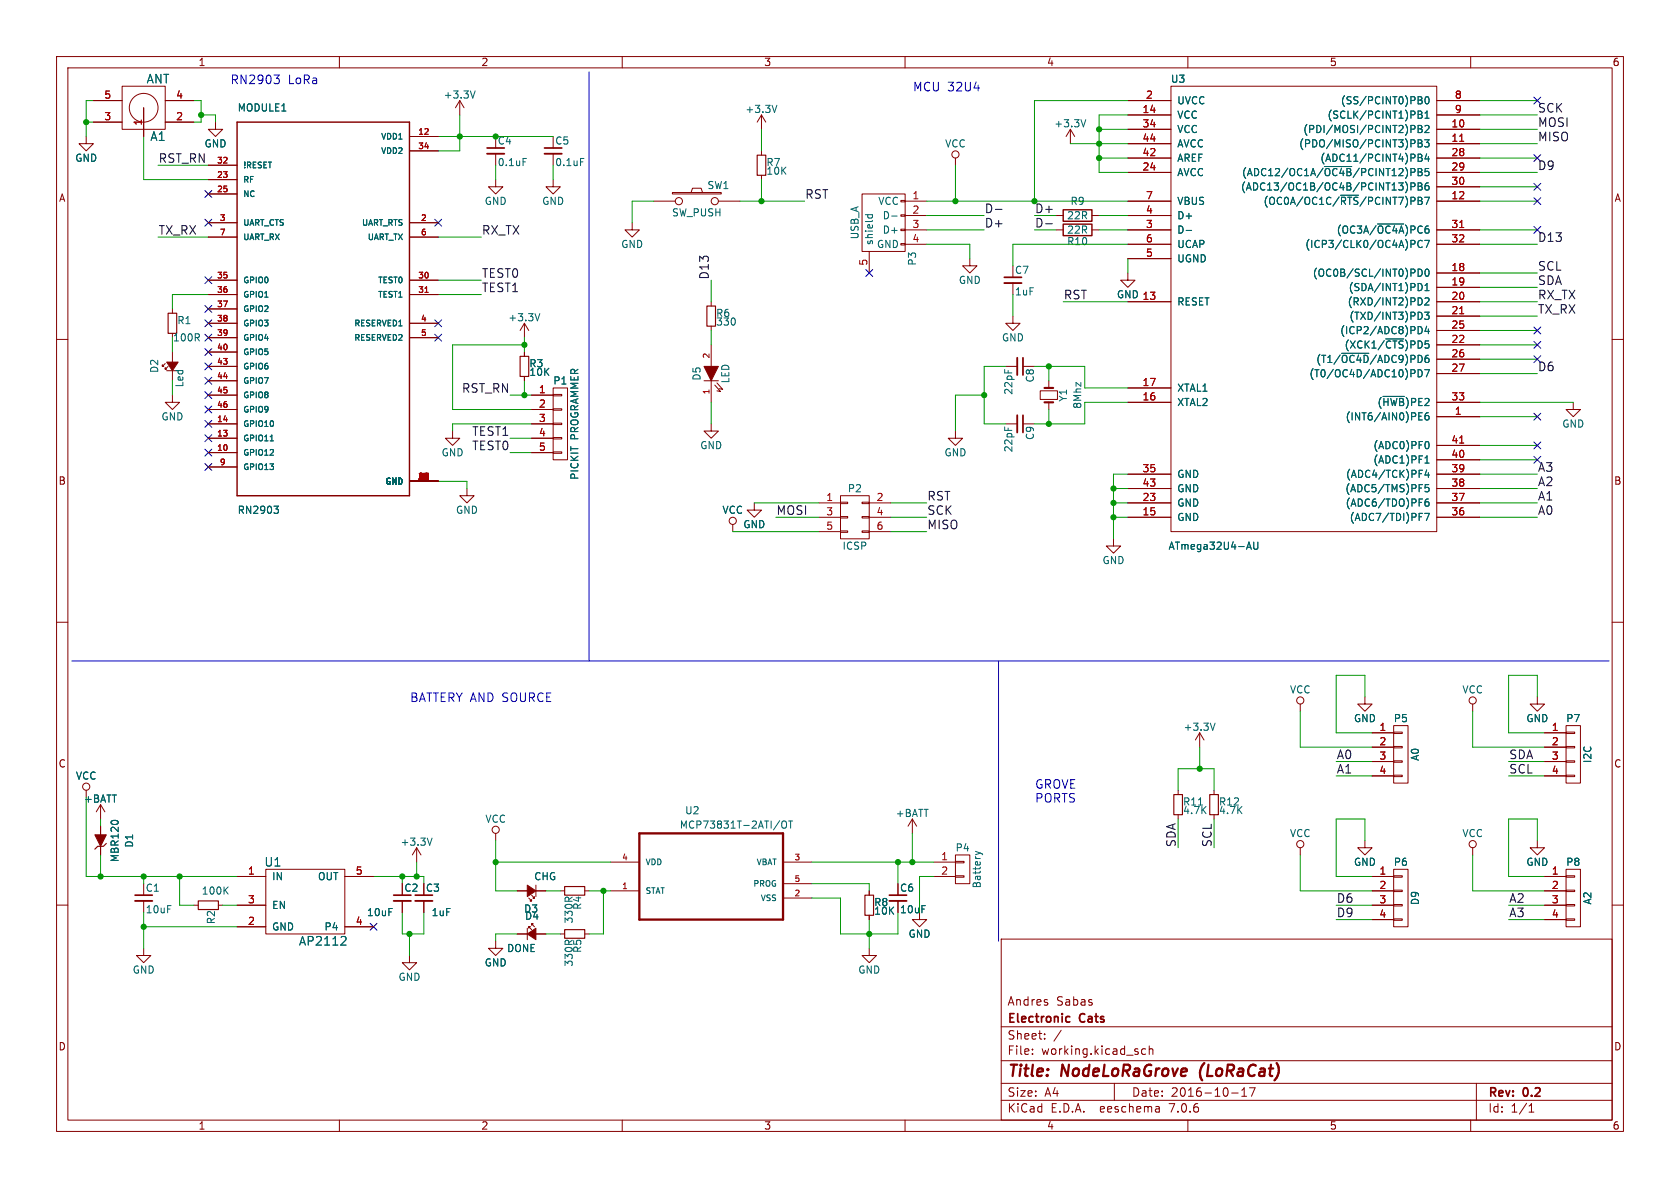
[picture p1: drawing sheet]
<svg xmlns="http://www.w3.org/2000/svg" width="297mm" height="210mm" viewBox="0 0 297 210" stroke-linecap="round" stroke-linejoin="round" font-family="sans-serif">
<defs><g id="words">
<g font-size="2.8" fill="#840000">
<text x="178" y="190.9">Title:</text>
<text x="187.7" y="190.9">NodeLoRaGrove</text>
<text x="212.9" y="190.9">(LoRaCat)</text>
</g>
<g font-size="2.1" fill="#006464">
<text x="25.8" y="15">ANT</text>
<text x="26.5" y="25.1">A1</text>
<text x="46.7" y="153.4">U1</text>
<text x="52.8" y="167.4">AP2112</text>
</g>
<g font-size="2.1" fill="#0000c2">
<text x="40.6" y="15">RN2903</text>
<text x="50.9" y="15">LoRa</text>
<text x="161.3" y="16.3">MCU 32U4</text>
<text x="72.4" y="124.2">BATTERY AND SOURCE</text>
<text x="182.9" y="139.5">GROVE</text>
<text x="182.9" y="142">PORTS</text>
</g>
<g font-size="2.1" fill="#0f0f0f">
<text x="271.8" y="20">SCK</text>
<text x="271.8" y="22.5">MOSI</text>
<text x="27.9" y="28.9">RST_RN</text>
<text x="271.8" y="25.1">MISO</text>
<text x="142.2" y="35.2">RST</text>
<text x="271.8" y="30.2">D9</text>
<text x="27.9" y="41.6">TX_RX</text>
<text x="85.1" y="41.6">RX_TX</text>
<text x="174" y="40.3">D+</text>
<text x="174" y="37.8">D-</text>
<text x="182.9" y="40.3">D-</text>
<text x="182.9" y="37.8">D+</text>
<text x="271.8" y="47.9">SCL</text>
<text x="271.8" y="42.9">D13</text>
<text x="85.1" y="49.2">TEST0</text>
<text x="85.1" y="51.8">TEST1</text>
<text x="125.4" y="49.5" transform="rotate(-90 125.4 49.5)">D13</text>
<text x="188" y="53">RST</text>
<text x="271.8" y="53">RX_TX</text>
<text x="271.8" y="50.5">SDA</text>
<text x="271.8" y="55.6">TX_RX</text>
<text x="271.8" y="65.7">D6</text>
<text x="81.6" y="69.5">RST_RN</text>
<text x="83.4" y="77.2">TEST1</text>
<text x="83.4" y="79.7">TEST0</text>
<text x="271.8" y="83.5">A3</text>
<text x="163.8" y="88.6">RST</text>
<text x="271.8" y="88.6">A1</text>
<text x="271.8" y="86">A2</text>
<text x="137.2" y="91.1">MOSI</text>
<text x="163.8" y="91.1">SCK</text>
<text x="163.8" y="93.7">MISO</text>
<text x="271.8" y="91.1">A0</text>
<text x="236.2" y="136.8">A1</text>
<text x="236.2" y="134.3">A0</text>
<text x="266.7" y="136.8">SCL</text>
<text x="266.7" y="134.3">SDA</text>
<text x="208" y="149.9" transform="rotate(-90 208 149.9)">SDA</text>
<text x="214.3" y="149.9" transform="rotate(-90 214.3 149.9)">SCL</text>
<text x="236.2" y="159.7">D6</text>
<text x="266.7" y="159.7">A2</text>
<text x="236.2" y="162.2">D9</text>
<text x="266.7" y="162.2">A3</text>
</g>
<g font-size="2.1" fill="#840000">
<text x="178" y="178">Andres</text>
<text x="186.7" y="178">Sabas</text>
<text x="178" y="184">Sheet:</text>
<text x="178" y="181.2">Electronic</text>
<text x="191" y="181.2">Cats</text>
<text x="178" y="186.7">File:</text>
<text x="184.1" y="186.7">working.kicad_sch</text>
<text x="178" y="196.9">KiCad</text>
<text x="178" y="194.1">Size:</text>
<text x="184.7" y="194.1">A4</text>
<text x="185.7" y="196.9">E.D.A.</text>
<text x="194.6" y="196.9">eeschema</text>
<text x="200" y="194.1">Date:</text>
<text x="207" y="196.9">7.0.6</text>
<text x="207" y="194.1">2016-10-17</text>
<text x="263" y="194.3">Rev:</text>
<text x="263" y="196.9">Id:</text>
<text x="267.1" y="196.9">1/1</text>
<text x="269.4" y="194.3">0.2</text>
</g>
<g font-size="1.8" fill="#840000">
<text x="35" y="11.9">1</text>
<text x="85" y="11.9">2</text>
<text x="135" y="11.9">3</text>
<text x="185" y="11.9">4</text>
<text x="235" y="11.9">5</text>
<text x="285" y="11.9">6</text>
<text x="10.3" y="35.9">A</text>
<text x="285.3" y="35.9">A</text>
<text x="10.3" y="85.9">B</text>
<text x="285.3" y="85.9">B</text>
<text x="10.3" y="135.9">C</text>
<text x="285.3" y="135.9">C</text>
<text x="71.4" y="157.8">C2</text>
<text x="75.2" y="157.8">C3</text>
<text x="159" y="157.8">C6</text>
<text x="10.3" y="185.9">D</text>
<text x="285.3" y="185.9">D</text>
<text x="35" y="199.9">1</text>
<text x="85" y="199.9">2</text>
<text x="135" y="199.9">3</text>
<text x="185" y="199.9">4</text>
<text x="235" y="199.9">5</text>
<text x="285" y="199.9">6</text>
</g>
<g font-size="1.8" fill="#a90000">
<text x="18.3" y="17.5">5</text>
<text x="31" y="17.5">4</text>
<text x="202.5" y="17.5">2</text>
<text x="257.1" y="17.5">8</text>
<text x="18.3" y="21.3">3</text>
<text x="25.1" y="22.3" transform="rotate(-90 25.1 22.3)">1</text>
<text x="31" y="21.3">2</text>
<text x="201.9" y="20.1">14</text>
<text x="201.9" y="22.6">34</text>
<text x="256.5" y="22.6">10</text>
<text x="257.1" y="20.1">9</text>
<text x="201.9" y="27.7">42</text>
<text x="201.9" y="25.1">44</text>
<text x="256.5" y="25.1">11</text>
<text x="256.5" y="27.7">28</text>
<text x="161.2" y="35.3">1</text>
<text x="201.9" y="30.2">24</text>
<text x="202.5" y="35.3">7</text>
<text x="256.5" y="35.3">12</text>
<text x="256.5" y="30.2">29</text>
<text x="256.5" y="32.8">30</text>
<text x="161.2" y="37.8">2</text>
<text x="161.2" y="40.4">3</text>
<text x="202.5" y="40.4">3</text>
<text x="202.5" y="37.8">4</text>
<text x="256.5" y="40.4">31</text>
<text x="153.4" y="47.1" transform="rotate(-90 153.4 47.1)">5</text>
<text x="161.2" y="42.9">4</text>
<text x="202.5" y="45.5">5</text>
<text x="202.5" y="42.9">6</text>
<text x="256.5" y="42.9">32</text>
<text x="256.5" y="48">18</text>
<text x="256.5" y="50.5">19</text>
<text x="256.5" y="53.1">20</text>
<text x="256.5" y="55.6">21</text>
<text x="256.5" y="58.2">25</text>
<text x="256.5" y="60.7">22</text>
<text x="256.5" y="63.2">26</text>
<text x="256.5" y="65.8">27</text>
<text x="95.2" y="69.6">1</text>
<text x="201.9" y="70.9">16</text>
<text x="201.9" y="68.3">17</text>
<text x="256.5" y="70.9">33</text>
<text x="95.2" y="72.1">2</text>
<text x="95.2" y="74.7">3</text>
<text x="95.2" y="77.2">4</text>
<text x="257.1" y="73.4">1</text>
<text x="95.2" y="79.8">5</text>
<text x="201.9" y="83.6">35</text>
<text x="256.5" y="83.6">39</text>
<text x="256.5" y="81">40</text>
<text x="256.5" y="78.5">41</text>
<text x="146" y="88.6">1</text>
<text x="154.9" y="88.6">2</text>
<text x="201.9" y="88.6">23</text>
<text x="201.9" y="86.1">43</text>
<text x="256.5" y="88.6">37</text>
<text x="256.5" y="86.1">38</text>
<text x="146" y="91.2">3</text>
<text x="146" y="93.7">5</text>
<text x="154.9" y="91.2">4</text>
<text x="154.9" y="93.7">6</text>
<text x="201.9" y="91.2">15</text>
<text x="256.5" y="91.2">36</text>
<text x="243.8" y="129.3">1</text>
<text x="243.8" y="131.8">2</text>
<text x="274.2" y="129.3">1</text>
<text x="274.2" y="131.8">2</text>
<text x="243.8" y="134.4">3</text>
<text x="243.8" y="136.9">4</text>
<text x="274.2" y="134.4">3</text>
<text x="274.2" y="136.9">4</text>
<text x="43.7" y="154.7">1</text>
<text x="62.8" y="154.7">5</text>
<text x="166.3" y="152.1">1</text>
<text x="166.3" y="154.7">2</text>
<text x="243.8" y="154.7">1</text>
<text x="274.2" y="154.7">1</text>
<text x="43.7" y="159.8">3</text>
<text x="243.8" y="157.2">2</text>
<text x="243.8" y="159.8">3</text>
<text x="274.2" y="157.2">2</text>
<text x="274.2" y="159.8">3</text>
<text x="43.7" y="163.6">2</text>
<text x="62.8" y="163.6">4</text>
<text x="243.8" y="162.3">4</text>
<text x="274.2" y="162.3">4</text>
</g>
<g font-size="1.8" fill="#006464">
<text x="78.3" y="17.6">+3.3V</text>
<text x="206.9" y="14.8">U3</text>
<text x="41.9" y="19.9">MODULE1</text>
<text x="131.7" y="20.2">+3.3V</text>
<text x="186.3" y="22.7">+3.3V</text>
<text x="208" y="21.2">VCC</text>
<text x="208" y="18.6">UVCC</text>
<text x="208" y="23.7">VCC</text>
<text x="230.3" y="23.7">(PDI/MOSI/PCINT2)PB2</text>
<text x="234.6" y="21.2">(SCLK/PCINT1)PB1</text>
<text x="236.9" y="18.6">(SS/PCINT0)PB0</text>
<text x="13.2" y="28.8">GND</text>
<text x="36.1" y="26.3">GND</text>
<text x="87.9" y="25.8">C4</text>
<text x="87.9" y="29.6">0.1uF</text>
<text x="98.1" y="25.8">C5</text>
<text x="98.1" y="29.6">0.1uF</text>
<text x="135.4" y="29.6">R7</text>
<text x="167" y="26.3">VCC</text>
<text x="208" y="28.8">AREF</text>
<text x="208" y="26.3">AVCC</text>
<text x="229.6" y="26.3">(PDO/MISO/PCINT3)PB3</text>
<text x="233.3" y="28.8">(ADC11/PCINT4)PB4</text>
<text x="125" y="33.6">SW1</text>
<text x="135.4" y="31.1">10K</text>
<text x="208" y="31.3">AVCC</text>
<text x="219.3" y="33.9">(ADC13/OC1B/OC4B/PCINT13)PB6</text>
<text x="219.5" y="31.3">(ADC12/OC1A/~{OC4B}/PCINT12)PB5</text>
<text x="85.6" y="36.4">GND</text>
<text x="95.8" y="36.4">GND</text>
<text x="118.7" y="38.5">SW_PUSH</text>
<text x="155.2" y="36.4">VCC</text>
<text x="156" y="39">D-</text>
<text x="156" y="41.5">D+</text>
<text x="188.6" y="39">22R</text>
<text x="188.6" y="41.5">22R</text>
<text x="189.2" y="36.4">R9</text>
<text x="208" y="41.5">D-</text>
<text x="208" y="39">D+</text>
<text x="208" y="36.4">VBUS</text>
<text x="223.3" y="36.4">(OC0A/OC1C/~{RTS}/PCINT7)PB7</text>
<text x="236.2" y="41.5">(OC3A/~{OC4A})PC6</text>
<text x="109.7" y="44">GND</text>
<text x="152" y="42.4" transform="rotate(-90 152 42.4)">USB_A</text>
<text x="154.5" y="43.4" transform="rotate(-90 154.5 43.4)">shield</text>
<text x="154.9" y="44">GND</text>
<text x="162.2" y="47.1" transform="rotate(-90 162.2 47.1)">P3</text>
<text x="188.6" y="43.5">R10</text>
<text x="208" y="46.6">UGND</text>
<text x="208" y="44">UCAP</text>
<text x="230.6" y="44">(ICP3/CLK0/OC4A)PC7</text>
<text x="169.4" y="50.4">GND</text>
<text x="179.3" y="48.6">C7</text>
<text x="179.3" y="52.4">1uF</text>
<text x="197.4" y="52.9">GND 13</text>
<text x="232" y="49.1">(OC0B/SCL/INT0)PD0</text>
<text x="238.3" y="51.7">(SDA/INT1)PD1</text>
<text x="31.3" y="57.5">R1</text>
<text x="89.8" y="57">+3.3V</text>
<text x="126.5" y="56.2">R6</text>
<text x="126.5" y="57.8">330</text>
<text x="208" y="54.2">RESET</text>
<text x="236.8" y="59.3">(ICP2/ADC8)PD4</text>
<text x="238.1" y="54.2">(RXD/INT2)PD2</text>
<text x="238.4" y="56.7">(TXD/INT3)PD3</text>
<text x="30.5" y="60.6">100R</text>
<text x="93.5" y="65.1">R3</text>
<text x="177" y="60.6">GND</text>
<text x="232.6" y="64.4">(T1/~{OC4D}/ADC9)PD6</text>
<text x="237.6" y="61.8">(XCK1/~{CTS})PD5</text>
<text x="28.2" y="66" transform="rotate(-90 28.2 66)">D2</text>
<text x="32.6" y="68.6" transform="rotate(-90 32.6 68.6)">Led</text>
<text x="93.5" y="66.6">10K</text>
<text x="97.7" y="68.2">P1</text>
<text x="124.1" y="67.4" transform="rotate(-90 124.1 67.4)">D5</text>
<text x="129.1" y="67.9" transform="rotate(-90 129.1 67.9)">LED</text>
<text x="179.2" y="69.9" transform="rotate(-90 179.2 69.9)">22pF</text>
<text x="183" y="67.7" transform="rotate(-90 183 67.7)">C8</text>
<text x="188.8" y="71.1" transform="rotate(-90 188.8 71.1)">Y1</text>
<text x="208" y="72">XTAL2</text>
<text x="208" y="69.4">XTAL1</text>
<text x="231.4" y="66.9">(T0/OC4D/ADC10)PD7</text>
<text x="243.4" y="72">(~{HWB})PE2</text>
<text x="28.4" y="74.5">GND</text>
<text x="102.5" y="77.8" transform="rotate(-90 102.5 77.8)">PROGRAMMER</text>
<text x="183" y="77.9" transform="rotate(-90 183 77.9)">C9</text>
<text x="191.4" y="72.4" transform="rotate(-90 191.4 72.4)">8Mhz</text>
<text x="237.8" y="74.5">(INT6/AIN0)PE6</text>
<text x="276.1" y="75.8">GND</text>
<text x="78" y="80.9">GND</text>
<text x="123.7" y="79.6">GND</text>
<text x="166.9" y="80.9">GND</text>
<text x="179.2" y="80.1" transform="rotate(-90 179.2 80.1)">22pF</text>
<text x="242.7" y="82.1">(ADC1)PF1</text>
<text x="242.7" y="79.6">(ADC0)PF0</text>
<text x="102.5" y="84.9" transform="rotate(-90 102.5 84.9)">PICKIT</text>
<text x="149.8" y="87.2">P2</text>
<text x="208" y="89.8">GND</text>
<text x="208" y="84.7">GND</text>
<text x="208" y="87.2">GND</text>
<text x="237.7" y="87.2">(ADC5/TMS)PF5</text>
<text x="237.8" y="89.8">(ADC6/TDO)PF6</text>
<text x="237.8" y="84.7">(ADC4/TCK)PF4</text>
<text x="41.9" y="91">RN2903</text>
<text x="80.5" y="91">GND</text>
<text x="127.6" y="91">VCC</text>
<text x="131.3" y="93.6">GND</text>
<text x="208" y="92.3">GND</text>
<text x="238.5" y="92.3">(ADC7/TDI)PF7</text>
<text x="148.9" y="97.4">ICSP</text>
<text x="194.8" y="99.9">GND</text>
<text x="206.5" y="97.4">ATmega32U4-AU</text>
<text x="228" y="122.8">VCC</text>
<text x="258.4" y="122.8">VCC</text>
<text x="209.1" y="129.4">+3.3V</text>
<text x="239.3" y="127.9">GND</text>
<text x="246.3" y="127.9">P5</text>
<text x="269.7" y="127.9">GND</text>
<text x="276.8" y="127.9">P7</text>
<text x="251.1" y="134.6" transform="rotate(-90 251.1 134.6)">A0</text>
<text x="281.5" y="135" transform="rotate(-90 281.5 135)">I2C</text>
<text x="13.3" y="138">VCC</text>
<text x="14.7" y="142.1">+BATT</text>
<text x="209.1" y="142.6">R11</text>
<text x="215.4" y="142.6">R12</text>
<text x="23.7" y="149.9" transform="rotate(-90 23.7 149.9)">D1</text>
<text x="70.7" y="149.7">+3.3V</text>
<text x="85.7" y="145.6">VCC</text>
<text x="120.1" y="146.7">MCP73831T-2ATI/OT</text>
<text x="121" y="144.1">U2</text>
<text x="158.3" y="144.6">+BATT</text>
<text x="209.1" y="144.1">4.7K</text>
<text x="215.4" y="144.1">4.7K</text>
<text x="228" y="148.2">VCC</text>
<text x="258.4" y="148.2">VCC</text>
<text x="21.2" y="152.5" transform="rotate(-90 21.2 152.5)">MBR120</text>
<text x="48" y="155.8">IN</text>
<text x="56.1" y="155.8">OUT</text>
<text x="94.3" y="155.8">CHG</text>
<text x="168.8" y="150.7">P4</text>
<text x="239.3" y="153.3">GND</text>
<text x="246.3" y="153.3">P6</text>
<text x="269.7" y="153.3">GND</text>
<text x="276.8" y="153.3">P8</text>
<text x="25.7" y="157.8">C1</text>
<text x="25.7" y="161.6">10uF</text>
<text x="35.6" y="158.3">100K</text>
<text x="48" y="160.9">EN</text>
<text x="92.6" y="161.5">D3</text>
<text x="103" y="160.9" transform="rotate(-90 103 160.9)">R4</text>
<text x="154.4" y="160.4">R8</text>
<text x="154.4" y="161.9">10K</text>
<text x="159" y="161.6">10uF</text>
<text x="173.6" y="157.1" transform="rotate(-90 173.6 157.1)">Battery</text>
<text x="251.1" y="160.1" transform="rotate(-90 251.1 160.1)">D9</text>
<text x="281.5" y="160" transform="rotate(-90 281.5 160)">A2</text>
<text x="38.2" y="163.5" transform="rotate(-90 38.2 163.5)">R2</text>
<text x="48" y="164.7">GND</text>
<text x="57.3" y="164.7">P4</text>
<text x="64.8" y="162.2">10uF</text>
<text x="76.2" y="162.2">1uF</text>
<text x="92.7" y="162.8">D4</text>
<text x="101.4" y="163.4" transform="rotate(-90 101.4 163.4)">330R</text>
<text x="160.5" y="166">GND</text>
<text x="23.4" y="172.3">GND</text>
<text x="70.4" y="173.6">GND</text>
<text x="85.6" y="171">GND</text>
<text x="89.5" y="168.5">DONE</text>
<text x="101.4" y="171" transform="rotate(-90 101.4 171)">330R</text>
<text x="103" y="168.6" transform="rotate(-90 103 168.6)">R5</text>
<text x="151.6" y="172.3">GND</text>
</g>
<g font-size="1.4" fill="#a90000">
<text x="73.8" y="23.9">12</text>
<text x="38.3" y="29">32</text>
<text x="73.8" y="26.4">34</text>
<text x="38.3" y="31.5">23</text>
<text x="38.3" y="34">25</text>
<text x="38.8" y="39.1">3</text>
<text x="38.8" y="41.7">7</text>
<text x="74.3" y="39.1">2</text>
<text x="74.3" y="41.7">6</text>
<text x="38.3" y="49.3">35</text>
<text x="38.3" y="51.8">36</text>
<text x="73.8" y="49.3">30</text>
<text x="73.8" y="51.8">31</text>
<text x="38.3" y="54.4">37</text>
<text x="38.3" y="56.9">38</text>
<text x="38.3" y="59.4">39</text>
<text x="74.3" y="56.9">4</text>
<text x="74.3" y="59.4">5</text>
<text x="38.3" y="62">40</text>
<text x="38.3" y="64.5">43</text>
<text x="125.5" y="63.5" transform="rotate(-90 125.5 63.5)">2</text>
<text x="38.3" y="67.1">44</text>
<text x="38.3" y="69.6">45</text>
<text x="125.5" y="69.8" transform="rotate(-90 125.5 69.8)">1</text>
<text x="38.3" y="77.2">13</text>
<text x="38.3" y="74.7">14</text>
<text x="38.3" y="72.1">46</text>
<text x="38.3" y="79.8">10</text>
<text x="38.8" y="82.3">9</text>
<text x="73.8" y="84.8">11</text>
<text x="73.8" y="84.8">24</text>
<text x="109.9" y="152.1">4</text>
<text x="140.4" y="152.1">3</text>
<text x="140.4" y="156">5</text>
<text x="109.9" y="157.2">1</text>
<text x="140.4" y="158.5">2</text>
</g>
<g font-size="1.4" fill="#006464">
<text x="42.9" y="29.9">!RESET</text>
<text x="67.2" y="24.9">VDD1</text>
<text x="67.2" y="27.4">VDD2</text>
<text x="42.9" y="32.5">RF</text>
<text x="42.9" y="35">NC</text>
<text x="42.9" y="40.1">UART_CTS</text>
<text x="63.9" y="40.1">UART_RTS</text>
<text x="42.9" y="42.6">UART_RX</text>
<text x="64.9" y="42.6">UART_TX</text>
<text x="42.9" y="50.3">GPIO0</text>
<text x="42.9" y="52.8">GPIO1</text>
<text x="66.7" y="50.3">TEST0</text>
<text x="66.7" y="52.8">TEST1</text>
<text x="42.9" y="55.3">GPIO2</text>
<text x="42.9" y="57.9">GPIO3</text>
<text x="62.5" y="57.9">RESERVED1</text>
<text x="42.9" y="60.4">GPIO4</text>
<text x="42.9" y="63">GPIO5</text>
<text x="42.9" y="65.5">GPIO6</text>
<text x="62.5" y="60.4">RESERVED2</text>
<text x="42.9" y="68">GPIO7</text>
<text x="42.9" y="70.6">GPIO8</text>
<text x="42.9" y="75.7">GPIO10</text>
<text x="42.9" y="73.1">GPIO9</text>
<text x="42.9" y="80.7">GPIO12</text>
<text x="42.9" y="78.2">GPIO11</text>
<text x="42.9" y="83.3">GPIO13</text>
<text x="68" y="85.8">GND</text>
<text x="114" y="153.1">VDD</text>
<text x="133.6" y="153.1">VBAT</text>
<text x="114" y="158.2">STAT</text>
<text x="133" y="156.9">PROG</text>
<text x="134.4" y="159.5">VSS</text>
</g>
</g></defs>
<g fill="none" stroke="#840000" stroke-width=".18">
<path d="M10 10h277v190h-277zM12 12h273v186h-273zM16.5 17.8h5.1M21.6 15.2h7.6v7.7h-7.6zM25.4 19.1v5M29.2 17.8h5.1M60 10v2M81.3 17.8l-.8 1.3M81.3 17.8v2.5M81.3 17.8l.7 1.3M110 10v2M160 10v2"/>
<path d="M199.4 17.8h7.6M207 15.2h47v78.8h-47zM210 10v2M254 17.8h7.6M260 10v2M15.2 24.1v1.3h1.3l-1.3 1.3-1.2-1.3h1.2M16.5 21.6h5.1M29.2 21.6h5.1M36.8 39.4h5.1M36.8 31.8h5.1M36.8 34.3h5.1M36.8 29.2h5.1"/>
<path d="M38.1 21.6v1.3h1.3l-1.3 1.2-1.3-1.2h1.3M72.4 24.1h5.1M72.4 39.4h5.1M72.4 26.7h5.1M87.6 31.8v1.2h1.3l-1.3 1.3-1.2-1.3h1.2M87.6 27.2v2M97.8 31.8v1.2h1.3l-1.3 1.3-1.3-1.3h1.3M97.8 27.2v2M111.8 39.4v1.2h1.2l-1.2 1.3-1.3-1.3h1.3M115.6 35.6h3.8M118.9 34h8.6v.3h-8.6zM122.2 34l.2-.7h1.6l.2 .7"/>
<path d="M127 35.6h3.8M134.6 20.3v2.6M134.6 26.7v.7M134.6 31v.8M134.6 20.3l-.7 1.3M134.6 20.3l.8 1.3M152.4 34.3h7.6v10.2h-7.6zM159.3 35.4h.7v.3h-.7zM159.3 38h.7v.2h-.7zM160 35.6h3.8M160 38.1h3.8M168.9 27.9v1.3"/>
<path d="M186.7 38.1h1.3M189.2 22.9l-.7 1.2M189.2 22.9v2.5M189.2 22.9l.8 1.2M193 38.1h1.3M199.4 35.6h7.6M199.4 22.9h7.6M199.4 25.4h7.6M199.4 20.3h7.6M199.4 30.5h7.6M199.4 27.9h7.6M199.4 38.1h7.6"/>
<path d="M254 35.6h7.6M254 22.9h7.6M254 25.4h7.6M254 20.3h7.6M254 30.5h7.6M254 27.9h7.6M254 33h7.6M10 60h2M30.5 54.6v.8M36.8 49.5h5.1M36.8 52.1h5.1M36.8 54.6h5.1"/>
<path d="M36.8 57.2h5.1M36.8 59.7h5.1M36.8 41.9h5.1M72.4 49.5h5.1M72.4 52.1h5.1M72.4 57.2h5.1M72.4 59.7h5.1M72.4 41.9h5.1M92.7 57.2v2.5M92.7 57.2l-.8 1.2M92.7 57.2l.8 1.2M125.7 53.3v.8"/>
<path d="M125.7 57.7v.7M153.7 44.5v3.8M159.3 40.5h.7v.3h-.7zM159.3 43.1h.7v.2h-.7zM160 40.6h3.8M160 43.2h3.8M171.4 45.7v1.3h1.3l-1.3 1.3-1.2-1.3h1.2M179.1 55.9v1.3h1.2l-1.2 1.2-1.3-1.2h1.3M179.1 50v2.1M186.7 40.6h1.3M193 40.6h1.3M199.4 48.3v1.2h1.3l-1.3 1.3-1.3-1.3h1.3"/>
<path d="M199.4 53.3h7.6M199.4 40.6h7.6M199.4 43.2h7.6M199.4 45.7h7.6M254 53.3h7.6M254 48.3h7.6M254 50.8h7.6M254 55.9h7.6M254 58.4h7.6M254 40.6h7.6M254 43.2h7.6M285 60h2"/>
<path d="M29.2 64.3l-.5 .5v-.3v.3h.3M29.5 65.5h2M29.7 64.8l-.5 .5v-.3v.3h.3M30.5 69.9v1.2h1.2l-1.2 1.3-1.3-1.3h1.3M30.5 62.2v1.8M30.5 65.5v1.8M36.8 67.3h5.1M36.8 64.8h5.1M36.8 77.5h5.1M36.8 74.9h5.1M36.8 62.2h5.1M36.8 69.9h5.1"/>
<path d="M36.8 72.4h5.1M80 76.2v1.3h1.3l-1.3 1.2-1.3-1.2h1.3M92.7 62.2v.8M92.7 66.5v.8M94 77.5h3.8M94 74.9h3.8M94 69.9h3.8M94 72.4h3.8M97.8 79.9h1.5v.2h-1.5zM97.8 77.3h1.5v.3h-1.5zM97.8 74.8h1.5v.3h-1.5zM97.8 72.3h1.5v.2h-1.5z"/>
<path d="M97.8 69.7h1.5v.3h-1.5zM97.8 68.6h2.5v12.7h-2.5zM124.5 67.3h2.5M125.7 74.9v1.3h1.3l-1.3 1.3-1.2-1.3h1.2M125.7 61v3.8M125.7 67.3v3.8M126.4 68.1l1 1.1-.7-.1M126.7 67.7l1.1 1.1-.7-.1M168.9 76.2v1.3h1.3l-1.3 1.2-1.3-1.2h1.3M177.8 64.8h2M177.8 74.9h2M180.8 64.8h2.1"/>
<path d="M180.8 74.9h2.1M183.9 69.1h3v1.5h-3zM185.4 67.3v1.3M185.4 71.1v1.3M199.4 71.1h7.6M199.4 68.6h7.6M254 73.7h7.6M254 71.1h7.6M254 61h7.6M254 63.5h7.6M254 66h7.6M254 78.7h7.6"/>
<path d="M278.1 71.1v1.3h1.3l-1.3 1.3-1.2-1.3h1.2M36.8 80h5.1M36.8 82.6h5.1M72.4 85.1h5.1M82.5 86.4v1.2h1.3l-1.3 1.3-1.2-1.3h1.2M94 80h3.8M129.5 92.7v1.3M133.3 88.9v1.3h1.3l-1.3 1.2-1.2-1.2h1.2M144.8 88.9h3.8M144.8 91.4h3.8M144.8 94h3.8M148.6 93.9h1.3v.2h-1.3z"/>
<path d="M148.6 91.3h1.3v.3h-1.3zM148.6 88.8h1.3v.2h-1.3zM148.6 87.6h5.1v7.7h-5.1zM152.4 93.9h1.3v.2h-1.3zM152.4 91.3h1.3v.3h-1.3zM152.4 88.8h1.3v.2h-1.3zM153.7 88.9h3.8M153.7 91.4h3.8M153.7 94h3.8M196.8 95.3v1.2h1.3l-1.3 1.3-1.2-1.3h1.2M199.4 88.9h7.6M199.4 91.4h7.6"/>
<path d="M199.4 83.8h7.6M199.4 86.4h7.6M254 88.9h7.6M254 91.4h7.6M254 83.8h7.6M254 86.4h7.6M254 81.3h7.6M10 110h2M285 110h2M15.2 139.7v1.3M208.3 139.7v.8M212.1 129.5l-.8 1.3"/>
<path d="M212.1 129.5v2.6M212.1 129.5l.8 1.3M214.6 139.7v.8M229.9 124.5v1.2M241.3 123.2v1.3h1.3l-1.3 1.2-1.3-1.2h1.3M242.6 129.5h3.8M242.6 132.1h3.8M242.6 134.6h3.8M242.6 137.2h3.8M246.4 137h1.5v.3h-1.5zM246.4 134.5h1.5v.2h-1.5zM246.4 132h1.5v.2h-1.5z"/>
<path d="M246.4 129.4h1.5v.3h-1.5zM246.4 128.3h2.5v10.1h-2.5zM260.3 124.5v1.2M271.8 123.2v1.3h1.2l-1.2 1.2-1.3-1.2h1.3M273 129.5h3.9M273 132.1h3.9M273 134.6h3.9M273 137.2h3.9M276.9 137h1.5v.3h-1.5zM276.9 134.5h1.5v.2h-1.5zM276.9 132h1.5v.2h-1.5zM276.9 129.4h1.5v.3h-1.5z"/>
<path d="M276.9 128.3h2.5v10.1h-2.5zM10 160h2M17.8 142.2l-.8 1.3M17.8 142.2v2.6M17.8 146.1v1.5M17.8 149.6v1.5M17.8 142.2l.7 1.3M25.4 159.3v2M41.9 154.9h5.1M47 153.7h14v11.4h-14zM61 154.9h5M71.1 159.3v2"/>
<path d="M73.7 149.9l-.8 1.2M73.7 149.9v2.5M73.7 149.9l.7 1.2M74.9 159.3v2M87.6 147.3v1.3M91.4 157.5h1.8M93.5 158.8l.5 .5h-.3h.3v-.3M94 158.2l.5 .6h-.3h.3v-.3M94.7 156.5v2M94.7 157.5h1.8M99.1 157.5h.7M103.4 157.5h.7"/>
<path d="M107.9 152.4h5.1M107.9 157.5h5.1M138.4 152.4h5.1M138.4 158.8h5.1M138.4 156.2h5.1M153.7 157.5v.7M158.7 159.3v2M161.3 144.8l-.8 1.3M161.3 144.8v2.5M161.3 144.8l.8 1.3M165.1 152.4h3.8M165.1 154.9h3.8"/>
<path d="M168.9 154.8h1.5v.3h-1.5zM168.9 152.3h1.5v.2h-1.5zM168.9 151.1h2.5v5.1h-2.5zM208.3 144v.8M214.6 144v.8M229.9 149.9v1.2M241.3 148.6v1.3h1.3l-1.3 1.2-1.3-1.2h1.3M242.6 154.9h3.8M242.6 157.5h3.8M246.4 159.9h1.5v.2h-1.5zM246.4 157.4h1.5v.2h-1.5zM246.4 154.8h1.5v.3h-1.5z"/>
<path d="M246.4 153.7h2.5v10.1h-2.5zM260.3 149.9v1.2M271.8 148.6v1.3h1.2l-1.2 1.2-1.3-1.2h1.3M273 154.9h3.9M273 157.5h3.9M276.9 159.9h1.5v.2h-1.5zM276.9 157.4h1.5v.2h-1.5zM276.9 154.8h1.5v.3h-1.5zM276.9 153.7h2.5v10.1h-2.5zM285 160h2M25.4 167.6v1.3h1.3l-1.3 1.3-1.3-1.3h1.3M34.3 160h.8"/>
<path d="M38.6 160h.8M41.9 160h5.1M41.9 163.8h5.1M61 163.8h5M72.4 168.9v1.3h1.3l-1.3 1.3-1.3-1.3h1.3M87.6 166.4v1.2h1.3l-1.3 1.3-1.2-1.3h1.2M91.4 165.1h1.8M93.2 164.1v2M93.5 164.1v-.3h.2h-.2l.5 .5M94 163.6v-.3h.2h-.2l.5 .5M94.7 165.1h1.8M99.1 165.1h.7"/>
<path d="M103.4 165.1h.7M153.7 167.6v1.3h1.2l-1.2 1.3-1.3-1.3h1.3M153.7 161.8v.8M162.6 161.3v1.3h1.2l-1.2 1.2-1.3-1.2h1.3M177 166h108v32h-108zM242.6 160h3.8M242.6 162.6h3.8M246.4 162.4h1.5v.3h-1.5zM273 160h3.9M273 162.6h3.9M276.9 162.4h1.5v.3h-1.5zM60 198v2"/>
<path d="M110 198v2M160 198v2M177 194.5h108M177 191.5h108M177 187.5h108M177 181.5h108M182.5 186.3v.1M182.5 185.5v.1M184.7 183.6v.1M184.7 182.8v.1M187.6 182.1l-1.3 2M197 191.5v3"/>
<path d="M202.5 185.5l-.4-.1-.3 .3v.4l.2 .2h.5M203.2 185.5l.2-.1 .3 .1 .1 .9M203.2 184.9v1.5M204.9 195.7l.1 .9M205 196.5l-.2 .1M205 196h-.2M210 198v2M217.7 193.2h1.2M219.5 193.8h.9M219.5 192.7l.5-.4v1.5M221.9 192.3l-.7 1.5M260 198v2"/>
<path d="M261 191.5v6.5M270.3 196.6h.9M270.3 195.5l.4-.4v1.5"/>
<circle cx="25.4" cy="19" r="2.54"/>
<circle cx="120" cy="35.6" r=".63"/>
<circle cx="126.4" cy="35.6" r=".63"/>
<circle cx="168.9" cy="27.3" r=".63"/>
<circle cx="129.5" cy="92.1" r=".63"/>
<circle cx="15.2" cy="139.1" r=".63"/>
<circle cx="229.9" cy="123.8" r=".63"/>
<circle cx="260.3" cy="123.8" r=".63"/>
<circle cx="87.6" cy="146.7" r=".63"/>
<circle cx="229.9" cy="149.2" r=".63"/>
<circle cx="260.3" cy="149.2" r=".63"/>
</g>
<path d="M212.2 189.3v1.1" fill="none" stroke="#840000" stroke-width=".4"/>
<path d="M86.1 26.2h3.1M96.3 26.2h3M177.5 49h3.1M180.8 63.2v3.1M180.8 73.4v3.1M23.9 158.2h3M69.6 158.2h3M73.4 158.2h3.1M157.2 158.2h3.1M188.7 179.7l.4 .1M189.1 180.6l-.4 .1" fill="none" stroke="#840000" stroke-width=".3"/>
<path d="M133.9 27.4h1.5v3.6h-1.5zM29.7 55.4h1.5v3.5h-1.5zM125 54.1h1.5v3.6h-1.5zM91.9 63h1.6v3.5h-1.6zM18.8 149.1l-.5 .5h-1l-.5 .5M35.1 159.3h3.5v1.5h-3.5zM99.8 156.7h3.6v1.5h-3.6zM152.9 158.2h1.5v3.6h-1.5zM207.5 140.5h1.5v3.5h-1.5zM213.9 140.5h1.5v3.5h-1.5zM99.8 164.3h3.6v1.6h-3.6z" fill="none" stroke="#840000" stroke-width=".2"/>
<g fill="none" stroke="#006464" stroke-width=".18">
<path d="M84 16.1l-.4 1.2M137.3 18.6l-.4 1.3M250.7 19.6l.6 .2 .1 .2-.3 .2M251.1 17.1l.3 .2-.3 .4 .3 .1v.3l-.2 .3h-.5M251.9 20l.4-.4v1.3M252 17.2l.2-.1a.68 .68 0 0 1 .5 .6 .68 .68 0 0 1-.5 .7l-.2-.2-.1-.3zM92.5 28h.6M102.6 28h.6M153 38h1.2M153.5 38l-.1 .3M154.2 38v.3M157.6 38.2h1"/>
<path d="M192 21.2l-.5 1.2M234.1 29.4h4.9M237 34.5h3.2M243.5 39.6h4.7M248.5 32.2a1.47 1.47 0 0 1 0 1.9M249.4 33l.6-.1 .2-.1-.1-.3-.7-.2v1.3M250 22.2l.2 .2-.2 .4M250.7 22.2h.4l.3 .2-.3 .4 .3 .1v.3l-.2 .2h-.5zM250.7 24.7h.4l.3 .3-.3 .3 .3 .1v.3l-.2 .3h-.5zM250.7 32.3h.4l.3 .3-.3 .3 .3 .2v.3l-.2 .2h-.5zM250.7 27.2l.6 .2 .1 .2-.3 .3M250.7 29.8l.6 .1 .1 .3-.3 .2"/>
<path d="M250.7 22.8h.4M250.7 25.3h.4M250.7 27.9h.4M250.7 30.4h.4M250.7 32.9h.4M250.7 20.2h.4M251.1 20.2l.3 .3v.3l-.7 .1M251.1 27.9l.3 .2v.3l-.7 .1M251.1 30.4l.3 .2v.3l-.7 .2M251.9 24.7h.7l-.4 .5 .4 .1v.6l-.2 .1-.5-.1M251.9 34.9h.8l-.5 1.2M251.9 22.3l.5-.1 .2 .3-.7 .9h.7"/>
<path d="M251.9 20.9h.7M252.2 27.2l-.3 .9h.8M252.5 32.3l-.3 .1a.86 .86 0 0 0 0 1.2l.4-.1v-.4l-.2-.3-.4 .1-.1 .2M252.5 27.7v.8M252.6 29.8h-.6l-.1 .6 .2-.1h.4l.1 .2v.4l-.2 .2-.5-.2M95.4 55.4l-.4 1.3M209.7 40.7h1M245 59.9h3.2M249.9 42.5l.3 .2-.1 .3-.2 .2M250.7 47.6a.64 .64 0 0 1 .7 .6 .64 .64 0 0 1-.7 .6zM251 50.1a.68 .68 0 0 1 .4 .6 .68 .68 0 0 1-.4 .7M251 57.7a.68 .68 0 0 1 .4 .7 .68 .68 0 0 1-.4 .6"/>
<path d="M251.3 52.8l.1 .4-.1 .5M251.4 42.6a.6 .6 0 0 0-.8 .4 .6 .6 0 0 0 .6 .8l.2-.2M251.9 55.2h.7l-.4 .5 .4 .1v.5l-.2 .2-.5-.2M251.9 42.5h.8l-.5 1.3M251.9 52.8l.5-.2 .2 .4-.7 .9h.7M251.9 50.5l.4-.4v1.3M251.9 51.4h.7M252.1 47.6h.1a.68 .68 0 0 1 .5 .6 .68 .68 0 0 1-.5 .6 .84 .84 0 0 1-.1-1.2zM252.2 57.7l-.3 .9h.8M252.5 58.2v.8M47.8 77.9h.5M237.2 62.5h4.8"/>
<path d="M244.5 70.1h3.8M250.7 65.3a.64 .64 0 0 1 .7 .7 .64 .64 0 0 1-.7 .6zM250.8 73.6h.5M250.8 74.2h.6M250.8 73h.6M251.9 65.3h.8l-.5 1.3M252.3 78a.79 .79 0 0 1 0 1.3M252.5 73h-.3a.86 .86 0 0 0 0 1.2l.4-.1v-.4l-.2-.2h-.4l-.1 .2M48.4 89.5h.8l-.4 .5 .4 .1v.4l-.2 .2h-.4M220.5 96.7h.6M220.8 95.8l.4 1.3M221.6 95.8v1.1l.3 .2 .3-.1 .2-.1v-1.1"/>
<path d="M251.9 90.7h.8l-.5 1.3M251.9 81.9h.7M252 80.9l.3-.3v1.3M252.2 83.1l-.3 .9h.8M252.5 88.2l-.3 .1a.86 .86 0 0 0 0 1.2l.4-.1v-.5l-.2-.2-.4 .1-.1 .1M252.5 83.6v.8M252.6 85.7h-.6l-.1 .6 .2-.1h.4l.1 .2v.4l-.2 .1-.5-.1M214.8 127.8l-.4 1.3M19.9 145.1h.8M39.8 157.3l.5 .8M40.3 156.8l-.7 .7M76.4 148.2l-.4 1.2"/>
<path d="M138.4 145.2l.1-.1a.43 .43 0 0 1 .5 .5v.4a.42 .42 0 0 1-.4 .4 .42 .42 0 0 1-.4-.4v-.4zM139.4 145.1h.7M139.8 145.1v1.3M172.5 150.5l.8 .3M173.3 150.8l-.8 .3M173.3 150.8l.4 .2M60.9 165.5l.3 .3-.1 .4-.9 .9h1"/>
</g>
<g fill="#840000" stroke="#840000" stroke-width=".18">
<path d="M124.5 64.8h2.5l-1.3 2.5z"/>
<path d="M93.2 156.5l1.5 1-1.5 1z"/>
<path d="M93.2 165.1l1.5-1v2z"/>
<path d="M29.5 64h2l-1 1.5z"/>
<path d="M16.8 147.6h2l-1 2z"/>
</g>
<path d="M86.1 27.2h3.1M96.3 27.2h3M177.5 50h3.1M179.8 63.2v3.1M179.8 73.4v3.1M23.9 159.3h3M69.6 159.3h3M73.4 159.3h3.1M157.2 159.3h3.1" fill="none" stroke="#840000" stroke-width=".33"/>
<path d="M113 147.3h25.4v15.3h-25.4z" fill="none" stroke="#840000" stroke-width=".41"/>
<path d="M41.9 21.6h30.5v66h-30.5zM188 37.1h5v2h-5zM188 39.6h5v2.1h-5z" fill="none" stroke="#840000" stroke-width=".25"/>
<path d="M258.1 25h.7M75.1 51.7h.6M258.1 55.5h.7M258.1 40.2h.7M258.1 78.3h.7" fill="none" stroke="#a90000" stroke-width=".18"/>
<path d="M184.7 68.6h1.5M184.7 71.1h1.5" fill="none" stroke="#840000" stroke-width=".38"/>
<path d="M176 37h1.1M184.9 39.6h1.1" fill="none" stroke="#0f0f0f" stroke-width=".18"/>
<path d="M48.4 13.3h1l-.5 .6M49.1 13.9l.3 .2v.4l-.3 .3M104.1 12.7v104.1M12.7 116.8h271.8M176.5 116.8v49.6" fill="none" stroke="#0000c2" stroke-width=".18"/>
<g fill="none" stroke="#009600" stroke-width=".18">
<path d="M16.5 17.8h-1.3v6.3M34.3 17.8h1.3v3.8h-1.3M199.4 17.8h-16.5v17.8M261.6 17.8h10.2M15.2 21.6h1.3M25.4 24.1v7.7h11.4M27.9 29.2h8.9M35.6 20.3h2.5v1.3M77.5 24.1h20.3M81.3 20.3v6.4h-3.8M87.6 29.2v2.6M97.8 29.2v2.6"/>
<path d="M115.6 35.6h-3.8v3.8M130.8 35.6h11.4M134.6 22.9v3.8M134.6 31.8v3.8M163.8 35.6h35.6M163.8 38.1h10.2M168.9 29.2v6.4M182.9 38.1h3.8M189.2 25.4h10.2M194.3 27.9h5.1M194.3 22.9h5.1M194.3 38.1h5.1"/>
<path d="M199.4 20.3h-5.1v10.2h5.1M261.6 27.9h10.2M261.6 25.4h10.2M261.6 20.3h10.2M261.6 22.9h10.2M261.6 33h10.2M261.6 35.6h10.2M261.6 30.5h10.2M27.9 41.9h8.9M30.5 59.7v2.5M36.8 52.1h-6.3v2.5M77.5 41.9h7.6"/>
<path d="M77.5 52.1h7.6M77.5 49.5h7.6M92.7 59.7v2.5M125.7 49.5v3.8M125.7 58.4v2.6M163.8 40.6h10.2M163.8 43.2h7.6v2.5M179.1 52.1v3.8M182.9 40.6h3.8M188 53.3h11.4M194.3 40.6h5.1M199.4 43.2h-20.3v3.8"/>
<path d="M199.4 45.7v2.6M261.6 53.3h10.2M261.6 58.4h10.2M261.6 50.8h10.2M261.6 40.6h10.2M261.6 48.3h10.2M261.6 43.2h10.2M261.6 55.9h10.2M30.5 67.3v2.6M90.2 69.9h3.8M90.2 77.5h3.8M92.7 61h-12.7v11.4h14"/>
<path d="M92.7 67.3v2.6M94 74.9h-14v1.3M125.7 71.1v3.8M174 69.9h-5.1v6.3M177.8 64.8h-3.8v10.1h3.8M182.9 64.8h8.9v3.8h7.6M185.4 64.8v2.5M185.4 72.4v2.5M199.4 71.1h-7.6v3.8h-8.9M261.6 63.5h10.2M261.6 71.1h16.5M261.6 73.7h10.2"/>
<path d="M261.6 66h10.2M261.6 61h10.2M261.6 78.7h10.2M77.5 85.1h5v1.3M90.2 80h3.8M129.5 94h15.3M133.3 88.9h11.5M137.2 91.4h7.6M157.5 91.4h6.3M157.5 88.9h6.3M157.5 94h6.3M196.8 91.4h2.6"/>
<path d="M196.8 86.4h2.6M196.8 88.9h2.6M199.4 83.8h-2.6v11.5M261.6 91.4h10.2M261.6 86.4h10.2M261.6 88.9h10.2M261.6 83.8h10.2M261.6 81.3h10.2M208.3 139.7v-3.8h6.3v3.8M212.1 132.1v3.8M229.9 125.7v6.4h12.7M236.2 134.6h6.4"/>
<path d="M236.2 137.2h6.4M241.3 123.2v-3.8h-5.1v10.1h6.4M260.3 125.7v6.4h12.7M266.7 134.6h6.3M266.7 137.2h6.3M271.8 123.2v-3.8h-5.1v10.1h6.3M15.2 141v13.9h26.7M17.8 144.8v1.3M17.8 151.1v3.8M25.4 154.9v1.3M31.7 154.9v5.1h2.6M66 154.9h8.9v1.3"/>
<path d="M71.1 154.9v1.3M73.7 152.4v2.5M87.6 148.6v8.9h3.8M87.6 152.4h20.3M96.5 157.5h2.6M104.1 157.5h3.8M106.7 157.5v7.6h-2.6M143.5 158.8h5.1v6.3h10.1v-3.8M143.5 152.4h21.6M143.5 156.2h10.2v1.3M158.7 152.4v3.8M161.3 147.3v5.1"/>
<path d="M165.1 154.9h-2.5v6.4M208.3 144.8v5.1M214.6 144.8v5.1M229.9 151.1v6.4h12.7M241.3 148.6v-3.8h-5.1v10.1h6.4M260.3 151.1v6.4h12.7M271.8 148.6v-3.8h-5.1v10.1h6.3M25.4 161.3v6.3M25.4 163.8h16.5M39.4 160h2.5M71.1 161.3v3.8h3.8v-3.8M72.4 165.1v3.8"/>
<path d="M91.4 165.1h-3.8v1.3M96.5 165.1h2.6M153.7 162.6v5M236.2 160h6.4M236.2 162.6h6.4M266.7 160h6.3M266.7 162.6h6.3"/>
</g>
<g fill="none" stroke="#000084" stroke-width=".18">
<path d="M271.2 17.2l1.2 1.2M272.4 17.2l-1.2 1.2M36.2 33.7l1.2 1.2M36.2 38.8l1.2 1.2M37.4 33.7l-1.2 1.2M37.4 38.8l-1.2 1.2M76.9 38.8l1.2 1.2M78.1 38.8l-1.2 1.2M271.2 32.4l1.2 1.2M271.2 27.3l1.2 1.2M271.2 35l1.2 1.2M272.4 32.4l-1.2 1.2"/>
<path d="M272.4 27.3l-1.2 1.2M272.4 35l-1.2 1.2M36.2 59.1l1.2 1.2M36.2 56.5l1.2 1.3M36.2 48.9l1.2 1.2M36.2 54l1.2 1.2M37.4 59.1l-1.2 1.2M37.4 56.5l-1.2 1.3M37.4 48.9l-1.2 1.2M37.4 54l-1.2 1.2M76.9 59.1l1.2 1.2M76.9 56.5l1.2 1.3"/>
<path d="M78.1 59.1l-1.2 1.2M78.1 56.5l-1.2 1.3M153.1 47.7l1.2 1.2M154.3 47.7l-1.2 1.2M271.2 40l1.2 1.2M271.2 57.8l1.2 1.2M272.4 40l-1.2 1.2M272.4 57.8l-1.2 1.2M36.2 79.4l1.2 1.2M36.2 61.6l1.2 1.2M36.2 64.2l1.2 1.2M36.2 69.2l1.2 1.3"/>
<path d="M36.2 76.9l1.2 1.2M36.2 71.8l1.2 1.2M36.2 74.3l1.2 1.2M36.2 66.7l1.2 1.2M37.4 79.4l-1.2 1.2M37.4 61.6l-1.2 1.2M37.4 64.2l-1.2 1.2M37.4 69.2l-1.2 1.3M37.4 76.9l-1.2 1.2M37.4 71.8l-1.2 1.2M37.4 74.3l-1.2 1.2M37.4 66.7l-1.2 1.2"/>
<path d="M271.2 73.1l1.2 1.2M271.2 60.4l1.2 1.2M271.2 62.9l1.2 1.2M271.2 78.1l1.2 1.2M272.4 73.1l-1.2 1.2M272.4 60.4l-1.2 1.2M272.4 62.9l-1.2 1.2M272.4 78.1l-1.2 1.2M36.2 81.9l1.2 1.3M37.4 81.9l-1.2 1.3M271.2 80.7l1.2 1.2M272.4 80.7l-1.2 1.2"/>
<path d="M65.4 163.2l1.2 1.2M66.6 163.2l-1.2 1.2"/>
</g>
<g fill="#009600" stroke="#009600" stroke-width=".18">
<circle cx="174" cy="69.9" r=".46"/>
<circle cx="185.4" cy="74.9" r=".46"/>
<circle cx="196.8" cy="91.4" r=".46"/>
<circle cx="196.8" cy="88.9" r=".46"/>
<circle cx="196.8" cy="86.4" r=".46"/>
<circle cx="194.3" cy="25.4" r=".46"/>
<circle cx="194.3" cy="27.9" r=".46"/>
<circle cx="182.9" cy="35.6" r=".46"/>
<circle cx="168.9" cy="35.6" r=".46"/>
<circle cx="194.3" cy="22.9" r=".46"/>
<circle cx="153.7" cy="165.1" r=".46"/>
<circle cx="161.3" cy="152.4" r=".46"/>
<circle cx="158.7" cy="152.4" r=".46"/>
<circle cx="134.6" cy="35.6" r=".46"/>
<circle cx="185.4" cy="64.8" r=".46"/>
<circle cx="212.1" cy="135.9" r=".46"/>
<circle cx="92.7" cy="69.9" r=".46"/>
<circle cx="87.6" cy="24.1" r=".46"/>
<circle cx="81.3" cy="24.1" r=".46"/>
<circle cx="92.7" cy="61" r=".46"/>
<circle cx="25.4" cy="154.9" r=".46"/>
<circle cx="17.8" cy="154.9" r=".46"/>
<circle cx="71.1" cy="154.9" r=".46"/>
<circle cx="73.7" cy="154.9" r=".46"/>
<circle cx="15.2" cy="21.6" r=".46"/>
<circle cx="35.6" cy="20.3" r=".46"/>
<circle cx="87.6" cy="152.4" r=".46"/>
<circle cx="106.7" cy="157.5" r=".46"/>
<circle cx="25.4" cy="163.8" r=".46"/>
<circle cx="31.7" cy="154.9" r=".46"/>
<circle cx="72.4" cy="165.1" r=".46"/>
</g>
<use href="#words"/>
</svg>
